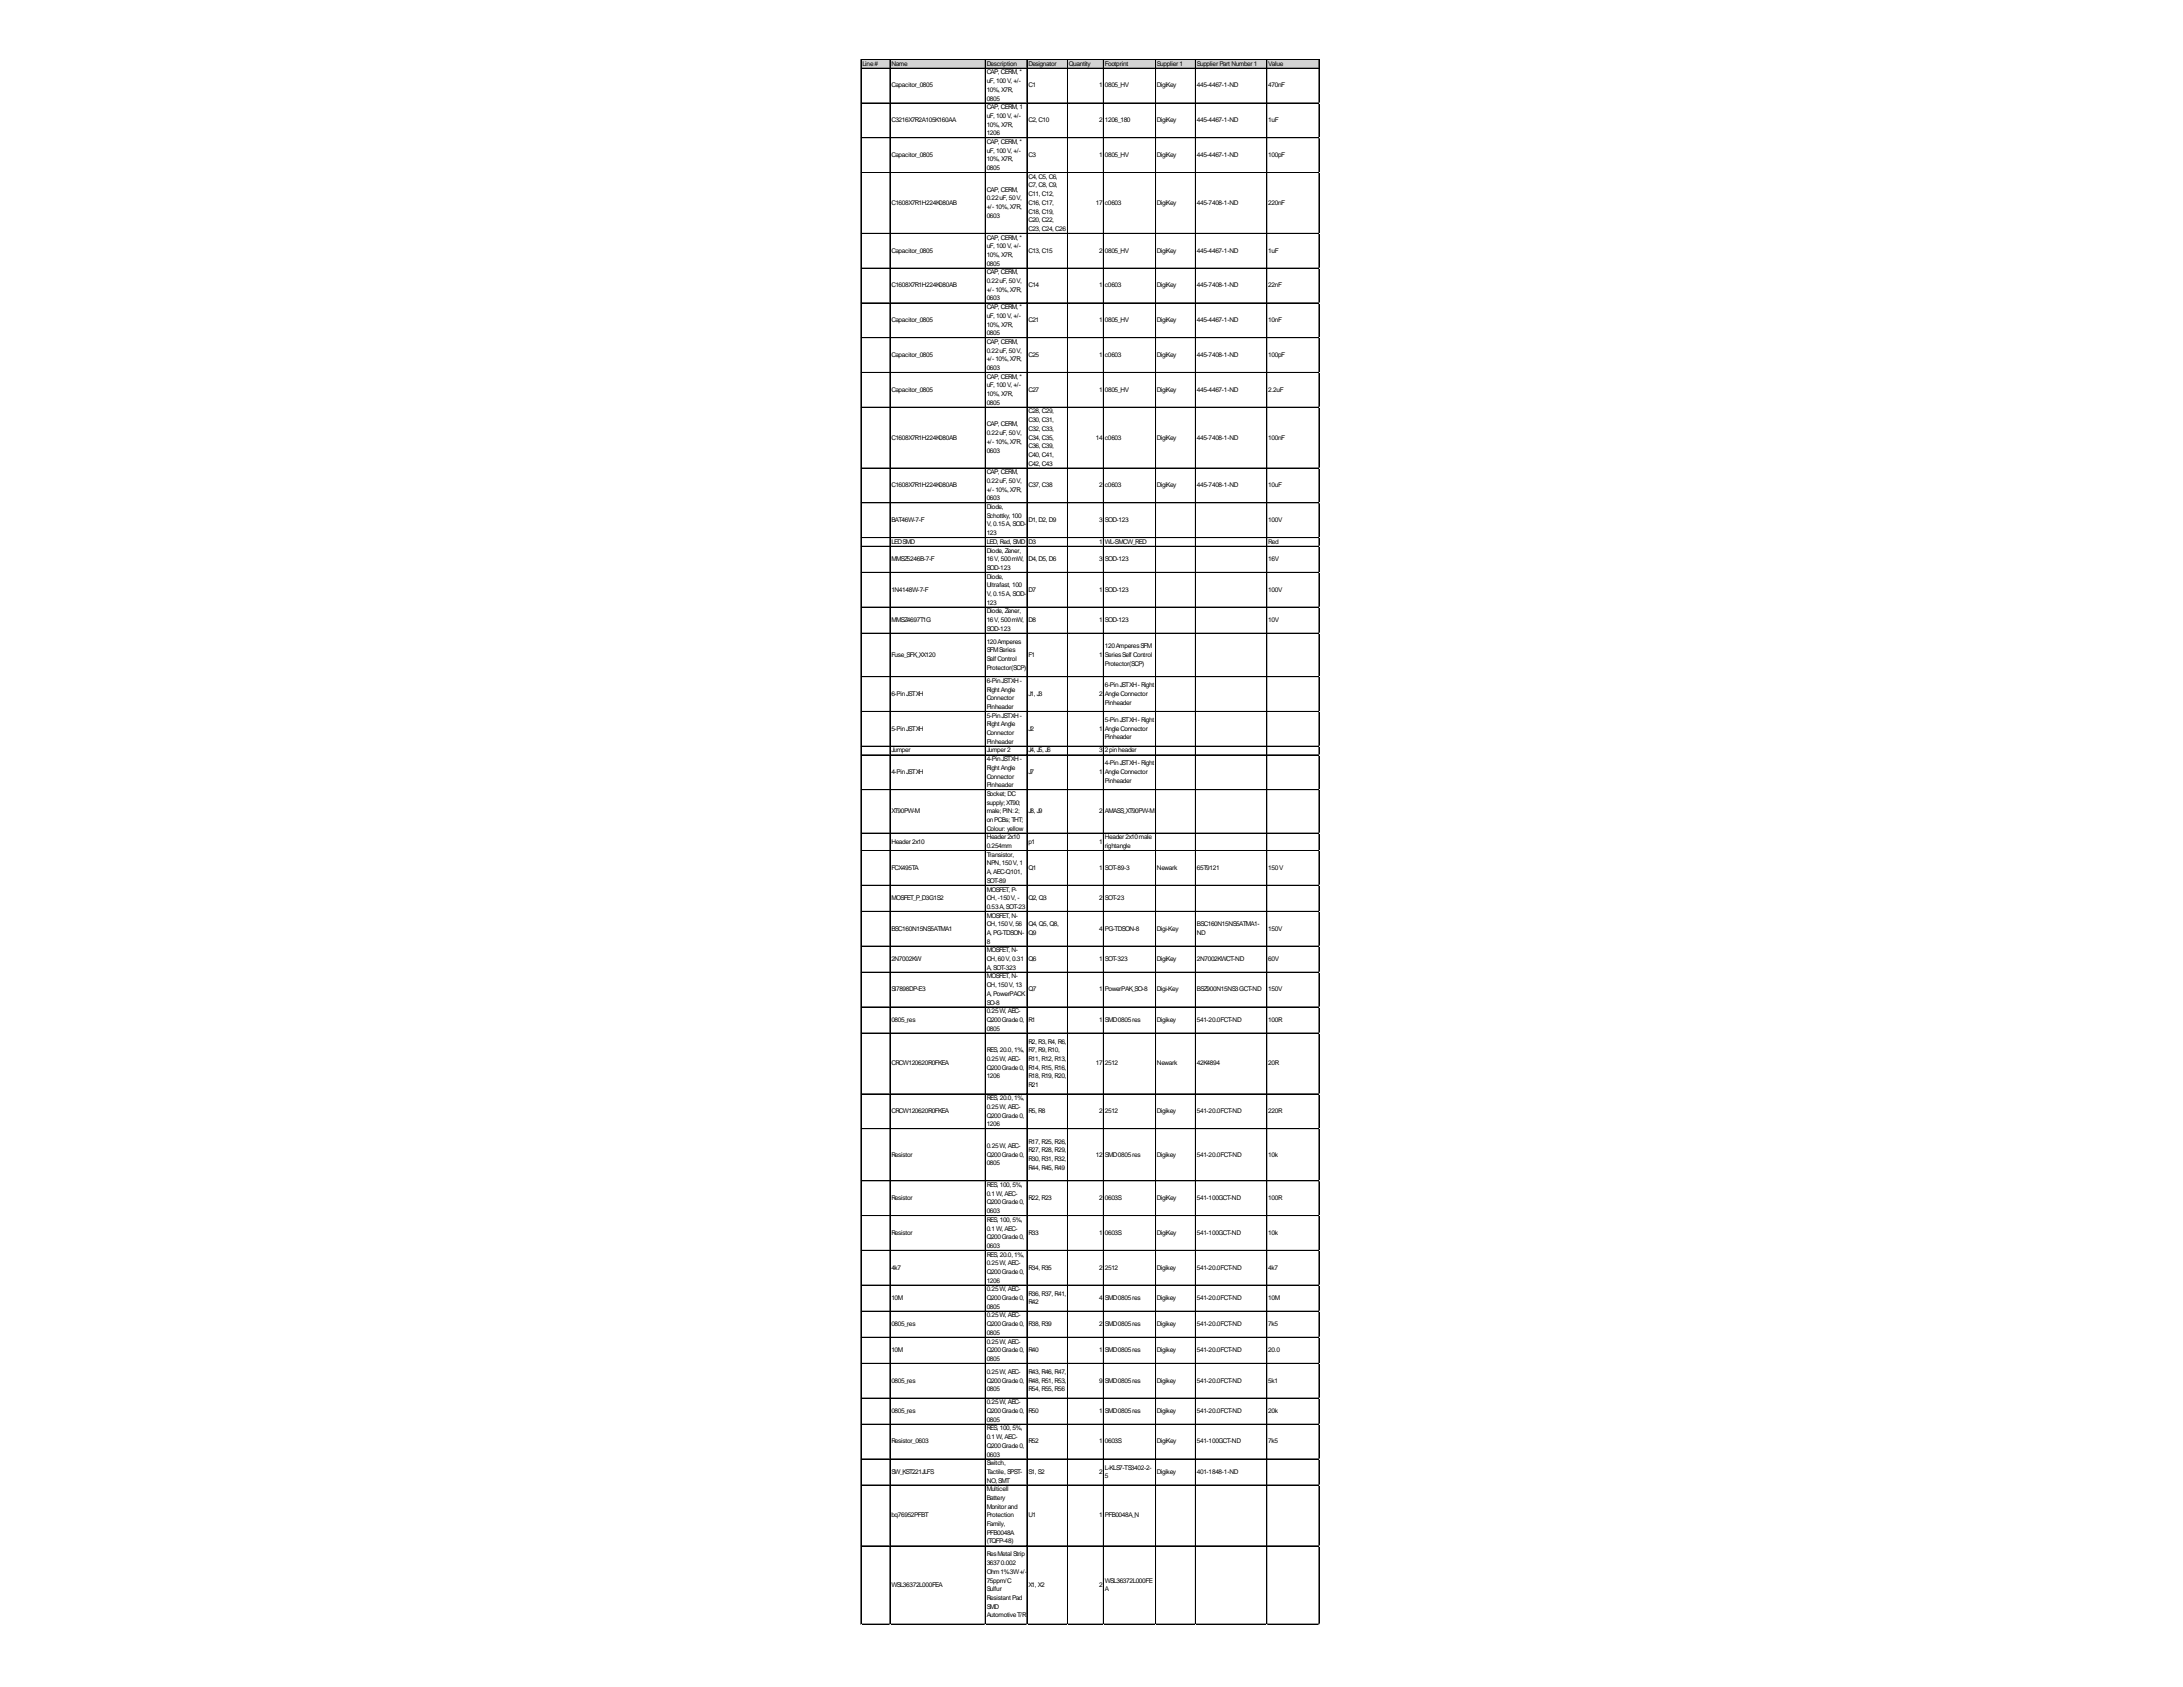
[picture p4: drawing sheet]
<svg xmlns="http://www.w3.org/2000/svg" width="279mm" height="216mm" viewBox="0 0 279 216" stroke-linecap="round" stroke-linejoin="round" font-family="sans-serif">
<defs><g id="words">
<g font-size=".8">
<text x="110.4" y="8.4">Line#</text>
<text x="114.1" y="8.4">Name</text>
<text x="114.1" y="11.2">Capacitor_0805</text>
<text x="126.3" y="8.4">Description</text>
<text x="126.3" y="9.5">CAP,CERM,*</text>
<text x="126.3" y="10.6">uF,100V,+/-</text>
<text x="126.3" y="11.8">10%,X7R,</text>
<text x="131.6" y="8.4">Designator</text>
<text x="131.6" y="11.2">C1</text>
<text x="136.8" y="8.4">Quantity</text>
<text x="140.7" y="11.2">1</text>
<text x="141.4" y="8.4">Footprint</text>
<text x="141.4" y="11.2">0805_HV</text>
<text x="148.1" y="8.4">Supplier1</text>
<text x="148.1" y="11.2">DigiKey</text>
<text x="153.2" y="8.4">SupplierPart Number1</text>
<text x="153.2" y="11.2">445-4467-1-ND</text>
<text x="162.3" y="8.4">Value</text>
<text x="162.3" y="11.2">470nF</text>
<text x="114.1" y="15.6">C3216X7R2A105K160AA</text>
<text x="126.3" y="12.9">0805</text>
<text x="126.3" y="14">CAP,CERM,1</text>
<text x="126.3" y="15.1">uF,100V,+/-</text>
<text x="126.3" y="16.2">10%,X7R,</text>
<text x="126.3" y="17.3">1206</text>
<text x="131.6" y="15.6">C2,C10</text>
<text x="140.7" y="15.6">2</text>
<text x="141.4" y="15.6">1206_180</text>
<text x="148.1" y="15.6">DigiKey</text>
<text x="153.2" y="15.6">445-4467-1-ND</text>
<text x="162.3" y="15.6">1uF</text>
<text x="114.1" y="20.1">Capacitor_0805</text>
<text x="126.3" y="18.4">CAP,CERM,*</text>
<text x="126.3" y="19.5">uF,100V,+/-</text>
<text x="126.3" y="20.7">10%,X7R,</text>
<text x="126.3" y="21.8">0805</text>
<text x="131.6" y="20.1">C3</text>
<text x="131.6" y="22.9">C4,C5,C6,</text>
<text x="131.6" y="24">C7,C8,C9,</text>
<text x="140.7" y="20.1">1</text>
<text x="141.4" y="20.1">0805_HV</text>
<text x="148.1" y="20.1">DigiKey</text>
<text x="153.2" y="20.1">445-4467-1-ND</text>
<text x="162.3" y="20.1">100pF</text>
<text x="114.1" y="26.2">C1608X7R1H224K080AB</text>
<text x="126.3" y="24.5">CAP,CERM,</text>
<text x="126.3" y="25.7">0.22uF,50V,</text>
<text x="126.3" y="26.8">+/-10%,X7R,</text>
<text x="126.3" y="27.9">0603</text>
<text x="131.6" y="25.1">C11,C12,</text>
<text x="131.6" y="26.2">C16,C17,</text>
<text x="131.6" y="27.3">C18,C19,</text>
<text x="131.6" y="28.4">C20,C22,</text>
<text x="131.6" y="29.6">C23,C24,C26</text>
<text x="140.2" y="26.2">17</text>
<text x="141.4" y="26.2">c0603</text>
<text x="148.1" y="26.2">DigiKey</text>
<text x="153.2" y="26.2">445-7408-1-ND</text>
<text x="162.3" y="26.2">220nF</text>
<text x="114.1" y="32.3">Capacitor_0805</text>
<text x="126.3" y="30.7">CAP,CERM,*</text>
<text x="126.3" y="31.8">uF,100V,+/-</text>
<text x="126.3" y="32.9">10%,X7R,</text>
<text x="126.3" y="34">0805</text>
<text x="126.3" y="35.1">CAP,CERM,</text>
<text x="131.6" y="32.3">C13,C15</text>
<text x="140.7" y="32.3">2</text>
<text x="141.4" y="32.3">0805_HV</text>
<text x="148.1" y="32.3">DigiKey</text>
<text x="153.2" y="32.3">445-4467-1-ND</text>
<text x="162.3" y="32.3">1uF</text>
<text x="114.1" y="36.8">C1608X7R1H224K080AB</text>
<text x="114.1" y="41.2">Capacitor_0805</text>
<text x="126.3" y="36.2">0.22uF,50V,</text>
<text x="126.3" y="37.3">+/-10%,X7R,</text>
<text x="126.3" y="38.5">0603</text>
<text x="126.3" y="39.6">CAP,CERM,*</text>
<text x="126.3" y="40.7">uF,100V,+/-</text>
<text x="126.3" y="41.8">10%,X7R,</text>
<text x="131.6" y="36.8">C14</text>
<text x="131.6" y="41.2">C21</text>
<text x="140.7" y="36.8">1</text>
<text x="140.7" y="41.2">1</text>
<text x="141.4" y="36.8">c0603</text>
<text x="141.4" y="41.2">0805_HV</text>
<text x="148.1" y="36.8">DigiKey</text>
<text x="148.1" y="41.2">DigiKey</text>
<text x="153.2" y="36.8">445-7408-1-ND</text>
<text x="153.2" y="41.2">445-4467-1-ND</text>
<text x="162.3" y="36.8">22nF</text>
<text x="162.3" y="41.2">10nF</text>
<text x="114.1" y="45.7">Capacitor_0805</text>
<text x="126.3" y="42.9">0805</text>
<text x="126.3" y="44">CAP,CERM,</text>
<text x="126.3" y="45.1">0.22uF,50V,</text>
<text x="126.3" y="46.2">+/-10%,X7R,</text>
<text x="126.3" y="47.4">0603</text>
<text x="131.6" y="45.7">C25</text>
<text x="140.7" y="45.7">1</text>
<text x="141.4" y="45.7">c0603</text>
<text x="148.1" y="45.7">DigiKey</text>
<text x="153.2" y="45.7">445-7408-1-ND</text>
<text x="162.3" y="45.7">100pF</text>
<text x="114.1" y="50.1">Capacitor_0805</text>
<text x="126.3" y="48.5">CAP,CERM,*</text>
<text x="126.3" y="49.6">uF,100V,+/-</text>
<text x="126.3" y="50.7">10%,X7R,</text>
<text x="126.3" y="51.8">0805</text>
<text x="131.6" y="50.1">C27</text>
<text x="131.6" y="52.9">C28,C29,</text>
<text x="140.7" y="50.1">1</text>
<text x="141.4" y="50.1">0805_HV</text>
<text x="148.1" y="50.1">DigiKey</text>
<text x="153.2" y="50.1">445-4467-1-ND</text>
<text x="162.3" y="50.1">2.2uF</text>
<text x="114.1" y="56.3">C1608X7R1H224K080AB</text>
<text x="126.3" y="54.6">CAP,CERM,</text>
<text x="126.3" y="55.7">0.22uF,50V,</text>
<text x="126.3" y="56.8">+/-10%,X7R,</text>
<text x="126.3" y="57.9">0603</text>
<text x="131.6" y="54">C30,C31,</text>
<text x="131.6" y="55.1">C32,C33,</text>
<text x="131.6" y="56.3">C34,C35,</text>
<text x="131.6" y="57.4">C36,C39,</text>
<text x="131.6" y="58.5">C40,C41,</text>
<text x="131.6" y="59.6">C42,C43</text>
<text x="140.2" y="56.3">14</text>
<text x="141.4" y="56.3">c0603</text>
<text x="148.1" y="56.3">DigiKey</text>
<text x="153.2" y="56.3">445-7408-1-ND</text>
<text x="162.3" y="56.3">100nF</text>
<text x="114.1" y="62.4">C1608X7R1H224K080AB</text>
<text x="126.3" y="60.7">CAP,CERM,</text>
<text x="126.3" y="61.8">0.22uF,50V,</text>
<text x="126.3" y="62.9">+/-10%,X7R,</text>
<text x="126.3" y="64">0603</text>
<text x="126.3" y="65.1">Diode,</text>
<text x="131.6" y="62.4">C37,C38</text>
<text x="140.7" y="62.4">2</text>
<text x="141.4" y="62.4">c0603</text>
<text x="148.1" y="62.4">DigiKey</text>
<text x="153.2" y="62.4">445-7408-1-ND</text>
<text x="162.3" y="62.4">10uF</text>
<text x="114.1" y="66.8">BAT46W-7-F</text>
<text x="114.1" y="69.6">LEDSMD</text>
<text x="114.1" y="71.8">MMSZ5246B-7-F</text>
<text x="126.3" y="66.3">Schottky,100</text>
<text x="126.3" y="67.4">V,0.15A,SOD-</text>
<text x="126.3" y="68.5">123</text>
<text x="126.3" y="69.6">LED,Red,SMD</text>
<text x="126.3" y="70.7">Diode,Zener,</text>
<text x="126.3" y="71.8">16V,500mW,</text>
<text x="131.6" y="66.8">D1,D2,D9</text>
<text x="131.6" y="69.6">D3</text>
<text x="131.6" y="71.8">D4,D5,D6</text>
<text x="140.7" y="66.8">3</text>
<text x="140.7" y="69.6">1</text>
<text x="140.7" y="71.8">3</text>
<text x="141.4" y="66.8">SOD-123</text>
<text x="141.4" y="69.6">WL-SMCW_RED</text>
<text x="141.4" y="71.8">SOD-123</text>
<text x="162.3" y="66.8">100V</text>
<text x="162.3" y="69.6">Red</text>
<text x="162.3" y="71.8">16V</text>
<text x="114.1" y="75.7">1N4148W-7-F</text>
<text x="126.3" y="72.9">SOD-123</text>
<text x="126.3" y="74">Diode,</text>
<text x="126.3" y="75.2">Ultrafast, 100</text>
<text x="126.3" y="76.3">V,0.15A,SOD-</text>
<text x="126.3" y="77.4">123</text>
<text x="131.6" y="75.7">D7</text>
<text x="140.7" y="75.7">1</text>
<text x="141.4" y="75.7">SOD-123</text>
<text x="162.3" y="75.7">100V</text>
<text x="114.1" y="79.6">MMSZ4697T1G</text>
<text x="126.3" y="78.5">Diode,Zener,</text>
<text x="126.3" y="79.6">16V,500mW,</text>
<text x="126.3" y="80.7">SOD-123</text>
<text x="126.3" y="82.4">120Amperes</text>
<text x="126.3" y="83.5">SFMSeries</text>
<text x="131.6" y="79.6">D8</text>
<text x="140.7" y="79.6">1</text>
<text x="141.4" y="79.6">SOD-123</text>
<text x="141.4" y="82.9">120AmperesSFM</text>
<text x="162.3" y="79.6">10V</text>
<text x="114.1" y="84.1">Fuse_SFK_XX120</text>
<text x="114.1" y="89.1">6-PinJSTXH</text>
<text x="126.3" y="84.6">Self Control</text>
<text x="126.3" y="85.7">Protector(SCP)</text>
<text x="126.3" y="87.4">6-PinJSTXH-</text>
<text x="126.3" y="88.5">RightAngle</text>
<text x="126.3" y="89.6">Connector</text>
<text x="131.6" y="84.1">F1</text>
<text x="131.6" y="89.1">J1,J3</text>
<text x="140.7" y="84.1">1</text>
<text x="140.7" y="89.1">2</text>
<text x="141.4" y="84.1">SeriesSelf Control</text>
<text x="141.4" y="85.2">Protector(SCP)</text>
<text x="141.4" y="88">6-PinJSTXH-Right</text>
<text x="141.4" y="89.1">AngleConnector</text>
<text x="114.1" y="93.5">5-PinJSTXH</text>
<text x="126.3" y="90.7">Pinheader</text>
<text x="126.3" y="91.8">5-PinJSTXH-</text>
<text x="126.3" y="93">RightAngle</text>
<text x="126.3" y="94.1">Connector</text>
<text x="126.3" y="95.2">Pinheader</text>
<text x="131.6" y="93.5">J2</text>
<text x="140.7" y="93.5">1</text>
<text x="141.4" y="90.2">Pinheader</text>
<text x="141.4" y="92.4">5-PinJSTXH-Right</text>
<text x="141.4" y="93.5">AngleConnector</text>
<text x="141.4" y="94.6">Pinheader</text>
<text x="114.1" y="96.3">Jumper</text>
<text x="114.1" y="99.1">4-PinJSTXH</text>
<text x="126.3" y="96.3">Jumper2</text>
<text x="126.3" y="97.4">4-PinJSTXH-</text>
<text x="126.3" y="98.5">RightAngle</text>
<text x="126.3" y="99.6">Connector</text>
<text x="126.3" y="100.7">Pinheader</text>
<text x="126.3" y="101.9">Socket; DC</text>
<text x="131.6" y="96.3">J4,J5,J6</text>
<text x="131.6" y="99.1">J7</text>
<text x="140.7" y="96.3">3</text>
<text x="140.7" y="99.1">1</text>
<text x="141.4" y="96.3">2pinheader</text>
<text x="141.4" y="98">4-PinJSTXH-Right</text>
<text x="141.4" y="99.1">AngleConnector</text>
<text x="141.4" y="100.2">Pinheader</text>
<text x="114.1" y="104.1">XT90PW-M</text>
<text x="114.1" y="108">Header2x10</text>
<text x="126.3" y="103">supply;XT90;</text>
<text x="126.3" y="104.1">male;PIN:2;</text>
<text x="126.3" y="105.2">onPCBs;THT;</text>
<text x="126.3" y="106.3">Colour: yellow</text>
<text x="126.3" y="107.4">Header2x10</text>
<text x="131.6" y="104.1">J8,J9</text>
<text x="131.6" y="108">p1</text>
<text x="140.7" y="104.1">2</text>
<text x="140.7" y="108">1</text>
<text x="141.4" y="104.1">AMASS_XT90PW-M</text>
<text x="141.4" y="107.4">Header2x10male</text>
<text x="114.1" y="111.3">FCX495TA</text>
<text x="126.3" y="108.5">0.254mm</text>
<text x="126.3" y="109.6">Transistor,</text>
<text x="126.3" y="110.8">NPN,150V,1</text>
<text x="126.3" y="111.9">A,AEC-Q101,</text>
<text x="126.3" y="113">SOT-89</text>
<text x="131.6" y="111.3">Q1</text>
<text x="140.7" y="111.3">1</text>
<text x="141.4" y="108.5">rightangle</text>
<text x="141.4" y="111.3">SOT-89-3</text>
<text x="148.1" y="111.3">Newark</text>
<text x="153.2" y="111.3">65T9121</text>
<text x="162.3" y="111.3">150V</text>
<text x="114.1" y="115.2">MOSFET_P_D3G1S2</text>
<text x="114.1" y="119.1">BSC160N15NS5ATMA1</text>
<text x="126.3" y="114.1">MOSFET,P-</text>
<text x="126.3" y="115.2">CH,-150V,-</text>
<text x="126.3" y="116.3">0.53A,SOT-23</text>
<text x="126.3" y="117.4">MOSFET,N-</text>
<text x="126.3" y="118.5">CH,150V,56</text>
<text x="126.3" y="119.7">A,PG-TDSON-</text>
<text x="131.6" y="115.2">Q2,Q3</text>
<text x="131.6" y="118.5">Q4,Q5,Q8,</text>
<text x="131.6" y="119.7">Q9</text>
<text x="140.7" y="115.2">2</text>
<text x="140.7" y="119.1">4</text>
<text x="141.4" y="115.2">SOT-23</text>
<text x="141.4" y="119.1">PG-TDSON-8</text>
<text x="148.1" y="119.1">Digi-Key</text>
<text x="153.2" y="118.5">BSC160N15NS5ATMA1-</text>
<text x="153.2" y="119.7">ND</text>
<text x="162.3" y="119.1">150V</text>
<text x="114.1" y="123">2N7002KW</text>
<text x="126.3" y="120.8">8</text>
<text x="126.3" y="121.9">MOSFET,N-</text>
<text x="126.3" y="123">CH,60V,0.31</text>
<text x="126.3" y="124.1">A,SOT-323</text>
<text x="126.3" y="125.2">MOSFET,N-</text>
<text x="131.6" y="123">Q6</text>
<text x="140.7" y="123">1</text>
<text x="141.4" y="123">SOT-323</text>
<text x="148.1" y="123">DigiKey</text>
<text x="153.2" y="123">2N7002KWCT-ND</text>
<text x="162.3" y="123">60V</text>
<text x="114.1" y="126.9">SI7898DP-E3</text>
<text x="114.1" y="130.8">0805_res</text>
<text x="126.3" y="126.3">CH,150V,13</text>
<text x="126.3" y="127.4">A,PowerPACK</text>
<text x="126.3" y="128.6">SO-8</text>
<text x="126.3" y="129.7">0.25W,AEC-</text>
<text x="126.3" y="130.8">Q200Grade0,</text>
<text x="126.3" y="131.9">0805</text>
<text x="131.6" y="126.9">Q7</text>
<text x="131.6" y="130.8">R1</text>
<text x="140.7" y="126.9">1</text>
<text x="140.7" y="130.8">1</text>
<text x="141.4" y="126.9">PowerPAK_SO-8</text>
<text x="141.4" y="130.8">SMD0805res</text>
<text x="148.1" y="126.9">Digi-Key</text>
<text x="148.1" y="130.8">Digikey</text>
<text x="153.2" y="126.9">BSZ900N15NS3GCT-ND</text>
<text x="153.2" y="130.8">541-20.0FCT-ND</text>
<text x="162.3" y="126.9">150V</text>
<text x="162.3" y="130.8">100R</text>
<text x="114.1" y="136.3">CRCW120620R0FKEA</text>
<text x="126.3" y="134.7">RES,20.0,1%,</text>
<text x="126.3" y="135.8">0.25W,AEC-</text>
<text x="126.3" y="136.9">Q200Grade0,</text>
<text x="131.6" y="133.6">R2,R3,R4,R6,</text>
<text x="131.6" y="134.7">R7,R9,R10,</text>
<text x="131.6" y="135.8">R11,R12,R13,</text>
<text x="131.6" y="136.9">R14,R15,R16,</text>
<text x="140.2" y="136.3">17</text>
<text x="141.4" y="136.3">2512</text>
<text x="148.1" y="136.3">Newark</text>
<text x="153.2" y="136.3">42K4894</text>
<text x="162.3" y="136.3">20R</text>
<text x="114.1" y="142.5">CRCW120620R0FKEA</text>
<text x="126.3" y="138">1206</text>
<text x="126.3" y="140.8">RES,20.0,1%,</text>
<text x="126.3" y="141.9">0.25W,AEC-</text>
<text x="126.3" y="143">Q200Grade0,</text>
<text x="131.6" y="138">R18,R19,R20,</text>
<text x="131.6" y="139.1">R21</text>
<text x="131.6" y="142.5">R5,R8</text>
<text x="140.7" y="142.5">2</text>
<text x="141.4" y="142.5">2512</text>
<text x="148.1" y="142.5">Digikey</text>
<text x="153.2" y="142.5">541-20.0FCT-ND</text>
<text x="162.3" y="142.5">220R</text>
<text x="114.1" y="148">Resistor</text>
<text x="126.3" y="144.1">1206</text>
<text x="126.3" y="146.9">0.25W,AEC-</text>
<text x="126.3" y="148">Q200Grade0,</text>
<text x="126.3" y="149.1">0805</text>
<text x="131.6" y="146.4">R17,R25,R26,</text>
<text x="131.6" y="147.5">R27,R28,R29,</text>
<text x="131.6" y="148.6">R30,R31,R32,</text>
<text x="131.6" y="149.7">R44,R45,R49</text>
<text x="140.2" y="148">12</text>
<text x="141.4" y="148">SMD0805res</text>
<text x="148.1" y="148">Digikey</text>
<text x="153.2" y="148">541-20.0FCT-ND</text>
<text x="162.3" y="148">10k</text>
<text x="114.1" y="153.6">Resistor</text>
<text x="126.3" y="151.9">RES,100,5%,</text>
<text x="126.3" y="153">0.1W,AEC-</text>
<text x="126.3" y="154.1">Q200Grade0,</text>
<text x="126.3" y="155.3">0603</text>
<text x="131.6" y="153.6">R22,R23</text>
<text x="140.7" y="153.6">2</text>
<text x="141.4" y="153.6">0603S</text>
<text x="148.1" y="153.6">DigiKey</text>
<text x="153.2" y="153.6">541-100GCT-ND</text>
<text x="162.3" y="153.6">100R</text>
<text x="114.1" y="158">Resistor</text>
<text x="126.3" y="156.4">RES,100,5%,</text>
<text x="126.3" y="157.5">0.1W,AEC-</text>
<text x="126.3" y="158.6">Q200Grade0,</text>
<text x="126.3" y="159.7">0603</text>
<text x="126.3" y="160.8">RES,20.0,1%,</text>
<text x="126.3" y="161.9">0.25W,AEC-</text>
<text x="131.6" y="158">R33</text>
<text x="140.7" y="158">1</text>
<text x="141.4" y="158">0603S</text>
<text x="148.1" y="158">DigiKey</text>
<text x="153.2" y="158">541-100GCT-ND</text>
<text x="162.3" y="158">10k</text>
<text x="114.1" y="162.5">4k7</text>
<text x="114.1" y="166.4">10M</text>
<text x="126.3" y="163">Q200Grade0,</text>
<text x="126.3" y="164.2">1206</text>
<text x="126.3" y="165.3">0.25W,AEC-</text>
<text x="126.3" y="166.4">Q200Grade0,</text>
<text x="126.3" y="167.5">0805</text>
<text x="131.6" y="162.5">R34,R35</text>
<text x="131.6" y="165.8">R36,R37,R41,</text>
<text x="131.6" y="166.9">R42</text>
<text x="140.7" y="162.5">2</text>
<text x="140.7" y="166.4">4</text>
<text x="141.4" y="162.5">2512</text>
<text x="141.4" y="166.4">SMD0805res</text>
<text x="148.1" y="162.5">Digikey</text>
<text x="148.1" y="166.4">Digikey</text>
<text x="153.2" y="162.5">541-20.0FCT-ND</text>
<text x="153.2" y="166.4">541-20.0FCT-ND</text>
<text x="162.3" y="162.5">4k7</text>
<text x="162.3" y="166.4">10M</text>
<text x="114.1" y="169.7">0805_res</text>
<text x="114.1" y="173.1">10M</text>
<text x="126.3" y="168.6">0.25W,AEC-</text>
<text x="126.3" y="169.7">Q200Grade0,</text>
<text x="126.3" y="170.8">0805</text>
<text x="126.3" y="171.9">0.25W,AEC-</text>
<text x="126.3" y="173.1">Q200Grade0,</text>
<text x="131.6" y="169.7">R38,R39</text>
<text x="131.6" y="173.1">R40</text>
<text x="140.7" y="169.7">2</text>
<text x="140.7" y="173.1">1</text>
<text x="141.4" y="169.7">SMD0805res</text>
<text x="141.4" y="173.1">SMD0805res</text>
<text x="148.1" y="169.7">Digikey</text>
<text x="148.1" y="173.1">Digikey</text>
<text x="153.2" y="169.7">541-20.0FCT-ND</text>
<text x="153.2" y="173.1">541-20.0FCT-ND</text>
<text x="162.3" y="169.7">7k5</text>
<text x="162.3" y="173.1">20.0</text>
<text x="114.1" y="176.9">0805_res</text>
<text x="126.3" y="174.2">0805</text>
<text x="126.3" y="175.8">0.25W,AEC-</text>
<text x="126.3" y="176.9">Q200Grade0,</text>
<text x="126.3" y="178.1">0805</text>
<text x="126.3" y="179.7">0.25W,AEC-</text>
<text x="131.6" y="175.8">R43,R46,R47,</text>
<text x="131.6" y="176.9">R48,R51,R53,</text>
<text x="131.6" y="178.1">R54,R55,R56</text>
<text x="140.7" y="176.9">9</text>
<text x="141.4" y="176.9">SMD0805res</text>
<text x="148.1" y="176.9">Digikey</text>
<text x="153.2" y="176.9">541-20.0FCT-ND</text>
<text x="162.3" y="176.9">5k1</text>
<text x="114.1" y="180.8">0805_res</text>
<text x="114.1" y="184.7">Resistor_0603</text>
<text x="126.3" y="180.8">Q200Grade0,</text>
<text x="126.3" y="182">0805</text>
<text x="126.3" y="183.1">RES,100,5%,</text>
<text x="126.3" y="184.2">0.1W,AEC-</text>
<text x="126.3" y="185.3">Q200Grade0,</text>
<text x="131.6" y="180.8">R50</text>
<text x="131.6" y="184.7">R52</text>
<text x="140.7" y="180.8">1</text>
<text x="140.7" y="184.7">1</text>
<text x="141.4" y="180.8">SMD0805res</text>
<text x="141.4" y="184.7">0603S</text>
<text x="148.1" y="180.8">Digikey</text>
<text x="148.1" y="184.7">DigiKey</text>
<text x="153.2" y="180.8">541-20.0FCT-ND</text>
<text x="153.2" y="184.7">541-100GCT-ND</text>
<text x="162.3" y="180.8">20k</text>
<text x="162.3" y="184.7">7k5</text>
<text x="114.1" y="188.6">SW_KST221JLFS</text>
<text x="126.3" y="186.4">0603</text>
<text x="126.3" y="187.5">Switch,</text>
<text x="126.3" y="188.6">Tactile,SPST-</text>
<text x="126.3" y="189.7">NO,SMT</text>
<text x="126.3" y="190.9">Multicell</text>
<text x="126.3" y="192">Battery</text>
<text x="131.6" y="188.6">S1,S2</text>
<text x="140.7" y="188.6">2</text>
<text x="141.4" y="188.1">L-KLS7-TS3402-2-</text>
<text x="141.4" y="189.2">5</text>
<text x="148.1" y="188.6">Digikey</text>
<text x="153.2" y="188.6">401-1848-1-ND</text>
<text x="114.1" y="194.2">bq76952PFBT</text>
<text x="126.3" y="193.1">Monitorand</text>
<text x="126.3" y="194.2">Protection</text>
<text x="126.3" y="195.3">Family,</text>
<text x="126.3" y="196.4">PFB0048A</text>
<text x="126.3" y="197.5">(TQFP-48)</text>
<text x="131.6" y="194.2">U1</text>
<text x="140.7" y="194.2">1</text>
<text x="141.4" y="194.2">PFB0048A_N</text>
<text x="114.1" y="203.1">WSL36372L000FEA</text>
<text x="126.3" y="199.2">ResMetalStrip</text>
<text x="126.3" y="200.3">36370.002</text>
<text x="126.3" y="201.4">Ohm1%3W+/-</text>
<text x="126.3" y="202.5">75ppm/C</text>
<text x="126.3" y="203.6">Sulfur</text>
<text x="131.6" y="203.1">X1,X2</text>
<text x="140.7" y="203.1">2</text>
<text x="141.4" y="202.5">WSL36372L000FE</text>
<text x="141.4" y="203.6">A</text>
<text x="126.3" y="204.8">ResistantPad</text>
<text x="126.3" y="205.9">SMD</text>
<text x="126.3" y="207">AutomotiveT/R</text>
</g>
</g></defs>
<path d="M110.2 7.6h58.7v1.2h-58.7z" fill="#d3d3d3"/>
<g fill="none" stroke="#000" stroke-width=".13">
<path d="M110.2 7.6v200.3M110.2 7.6h58.7M110.2 7.6h58.7l-.1 200.3h-58.6M110.2 13.2h58.7M110.2 17.6h58.7M110.2 17.7h58.7M113.9 7.7v200.2M126.1 7.7v200.2M131.5 7.7l-.1 200.2M136.6 7.7v200.2M141.2 7.7v200.2M147.9 7.7v200.2"/>
<path d="M153 7.7v200.2M162.1 7.7v200.2M162.2 7.7v200.2M168.8 7.7v200.2M168.9 8.7l-58.7 .1M110.2 22.1h58.7M110.2 29.9h58.7M110.2 34.3h58.7M110.2 38.8h58.7M110.2 59.9h58.7M168.9 43.2h-58.7M168.9 47.7h-58.7"/>
<path d="M168.9 52.1h-58.7M110.2 64.3h58.7M110.2 64.4h58.7M110.2 68.8h58.7M110.2 69.9h58.7M110.2 73.2h58.7M110.2 73.3h58.7M110.2 77.7h58.7M110.2 86.6h58.7M110.2 91h58.7M110.2 91.1h58.7M110.2 96.6h58.7"/>
<path d="M168.9 81l-58.7 .1M168.9 95.5h-58.7M110.2 101.1h58.7M110.2 106.6h58.7M110.2 116.6h58.7M110.2 116.7h58.7M168.9 108.8l-58.7 .1M168.9 113.3h-58.7M110.2 121.1h58.7M110.2 124.4h58.7M110.2 128.9h58.7M110.2 132.2h58.7"/>
<path d="M110.2 140h58.7M110.2 144.4h58.7M110.2 144.5h58.7M110.2 151.1h58.7M110.2 155.6h58.7M110.2 160h58.7M110.2 164.5h58.7M110.2 167.8h58.7M110.2 174.5h58.7M110.2 178.9h58.7M110.2 179h58.7M168.9 171.1l-58.7 .1"/>
<path d="M110.2 182.3h58.7M110.2 186.7h58.7M110.2 197.8h58.7M110.2 197.9h58.7M168.9 190.1h-58.7M110.2 207.8h58.7"/>
</g>
<path d="M110.2 207.9h.1" fill="none" stroke="#e0e0e0" stroke-width=".13"/>
<path d="M113.9 207.9h.1" fill="none" stroke="#e0e0e0" stroke-width=".13"/>
<path d="M126.1 207.9h.1" fill="none" stroke="#e0e0e0" stroke-width=".13"/>
<path d="M131.4 207.9h.1" fill="none" stroke="#e0e0e0" stroke-width=".13"/>
<path d="M131.4 207.9h.1z" fill="#e0e0e0"/>
<path d="M136.6 207.9h.1" fill="none" stroke="#e0e0e0" stroke-width=".13"/>
<path d="M136.6 207.9h.1z" fill="#e0e0e0"/>
<path d="M141.2 207.9h.1" fill="none" stroke="#e0e0e0" stroke-width=".13"/>
<path d="M141.2 207.9h.1z" fill="#e0e0e0"/>
<path d="M147.9 207.9h.1" fill="none" stroke="#e0e0e0" stroke-width=".13"/>
<path d="M153 207.9h.1" fill="none" stroke="#e0e0e0" stroke-width=".13"/>
<path d="M162.1 207.9h.1" fill="none" stroke="#e0e0e0" stroke-width=".13"/>
<path d="M162.1 207.9h.1z" fill="#e0e0e0"/>
<path d="M168.8 207.9h.1" fill="none" stroke="#e0e0e0" stroke-width=".13"/>
<path d="M168.8 207.9h.1z" fill="#e0e0e0"/>
<path d="M168.9 13.2h.1" fill="none" stroke="#e0e0e0" stroke-width=".13"/>
<path d="M168.9 17.6h.1" fill="none" stroke="#e0e0e0" stroke-width=".13"/>
<path d="M168.9 17.6v.1z" fill="#e0e0e0"/>
<path d="M168.9 22.1h.1" fill="none" stroke="#e0e0e0" stroke-width=".13"/>
<path d="M168.9 29.9h.1" fill="none" stroke="#e0e0e0" stroke-width=".13"/>
<path d="M168.9 34.3h.1" fill="none" stroke="#e0e0e0" stroke-width=".13"/>
<path d="M168.9 34.3v.1z" fill="#e0e0e0"/>
<path d="M168.9 38.8h.1" fill="none" stroke="#e0e0e0" stroke-width=".13"/>
<path d="M168.9 43.2h.1" fill="none" stroke="#e0e0e0" stroke-width=".13"/>
<path d="M168.9 43.2v.1z" fill="#e0e0e0"/>
<path d="M168.9 47.7h.1" fill="none" stroke="#e0e0e0" stroke-width=".13"/>
<path d="M168.9 52.1h.1" fill="none" stroke="#e0e0e0" stroke-width=".13"/>
<path d="M168.9 52.1v.1z" fill="#e0e0e0"/>
<path d="M168.9 59.9h.1" fill="none" stroke="#e0e0e0" stroke-width=".13"/>
<path d="M168.9 64.3h.1" fill="none" stroke="#e0e0e0" stroke-width=".13"/>
<path d="M168.9 64.3v.1z" fill="#e0e0e0"/>
<path d="M168.9 68.8h.1" fill="none" stroke="#e0e0e0" stroke-width=".13"/>
<path d="M168.9 69.9h.1" fill="none" stroke="#e0e0e0" stroke-width=".13"/>
<path d="M168.9 69.9v.1z" fill="#e0e0e0"/>
<path d="M168.9 73.2h.1" fill="none" stroke="#e0e0e0" stroke-width=".13"/>
<path d="M168.9 73.2v.1z" fill="#e0e0e0"/>
<path d="M168.9 77.7h.1" fill="none" stroke="#e0e0e0" stroke-width=".13"/>
<path d="M168.9 81h.1" fill="none" stroke="#e0e0e0" stroke-width=".13"/>
<path d="M168.9 81v.1z" fill="#e0e0e0"/>
<path d="M168.9 86.6h.1" fill="none" stroke="#e0e0e0" stroke-width=".13"/>
<path d="M168.9 91h.1" fill="none" stroke="#e0e0e0" stroke-width=".13"/>
<path d="M168.9 91v.1z" fill="#e0e0e0"/>
<path d="M168.9 95.5h.1" fill="none" stroke="#e0e0e0" stroke-width=".13"/>
<path d="M168.9 96.6h.1" fill="none" stroke="#e0e0e0" stroke-width=".13"/>
<path d="M168.9 96.6v.1z" fill="#e0e0e0"/>
<path d="M168.9 101.1h.1" fill="none" stroke="#e0e0e0" stroke-width=".13"/>
<path d="M168.9 106.6h.1" fill="none" stroke="#e0e0e0" stroke-width=".13"/>
<path d="M168.9 106.6v.1z" fill="#e0e0e0"/>
<path d="M168.9 108.8h.1" fill="none" stroke="#e0e0e0" stroke-width=".13"/>
<path d="M168.9 108.8v.1z" fill="#e0e0e0"/>
<path d="M168.9 113.3h.1" fill="none" stroke="#e0e0e0" stroke-width=".13"/>
<path d="M168.9 116.6h.1" fill="none" stroke="#e0e0e0" stroke-width=".13"/>
<path d="M168.9 116.6v.1z" fill="#e0e0e0"/>
<path d="M168.9 121.1h.1" fill="none" stroke="#e0e0e0" stroke-width=".13"/>
<path d="M168.9 124.4h.1" fill="none" stroke="#e0e0e0" stroke-width=".13"/>
<path d="M168.9 124.4v.1z" fill="#e0e0e0"/>
<path d="M168.9 128.9h.1" fill="none" stroke="#e0e0e0" stroke-width=".13"/>
<path d="M168.9 132.2h.1" fill="none" stroke="#e0e0e0" stroke-width=".13"/>
<path d="M168.9 132.2v.1z" fill="#e0e0e0"/>
<path d="M168.9 140h.1" fill="none" stroke="#e0e0e0" stroke-width=".13"/>
<path d="M168.9 144.4h.1" fill="none" stroke="#e0e0e0" stroke-width=".13"/>
<path d="M168.9 144.4v.1z" fill="#e0e0e0"/>
<path d="M168.9 151.1h.1" fill="none" stroke="#e0e0e0" stroke-width=".13"/>
<path d="M168.9 151.1v.1z" fill="#e0e0e0"/>
<path d="M168.9 155.6h.1" fill="none" stroke="#e0e0e0" stroke-width=".13"/>
<path d="M168.9 160h.1" fill="none" stroke="#e0e0e0" stroke-width=".13"/>
<path d="M168.9 160v.1z" fill="#e0e0e0"/>
<path d="M168.9 164.5h.1" fill="none" stroke="#e0e0e0" stroke-width=".13"/>
<path d="M168.9 167.8h.1" fill="none" stroke="#e0e0e0" stroke-width=".13"/>
<path d="M168.9 171.1h.1" fill="none" stroke="#e0e0e0" stroke-width=".13"/>
<path d="M168.9 171.1v.1z" fill="#e0e0e0"/>
<path d="M168.9 174.5h.1" fill="none" stroke="#e0e0e0" stroke-width=".13"/>
<path d="M168.9 178.9h.1" fill="none" stroke="#e0e0e0" stroke-width=".13"/>
<path d="M168.9 178.9v.1z" fill="#e0e0e0"/>
<path d="M168.9 182.3h.1" fill="none" stroke="#e0e0e0" stroke-width=".13"/>
<path d="M168.9 186.7h.1" fill="none" stroke="#e0e0e0" stroke-width=".13"/>
<path d="M168.9 186.7v.1z" fill="#e0e0e0"/>
<path d="M168.9 190.1h.1" fill="none" stroke="#e0e0e0" stroke-width=".13"/>
<path d="M168.9 197.8h.1" fill="none" stroke="#e0e0e0" stroke-width=".13"/>
<path d="M168.9 197.8v.1z" fill="#e0e0e0"/>
<path d="M168.9 207.8h.1" fill="none" stroke="#e0e0e0" stroke-width=".13"/>
<path d="M168.9 207.8v.1z" fill="#e0e0e0"/>
<use href="#words"/>
</svg>
